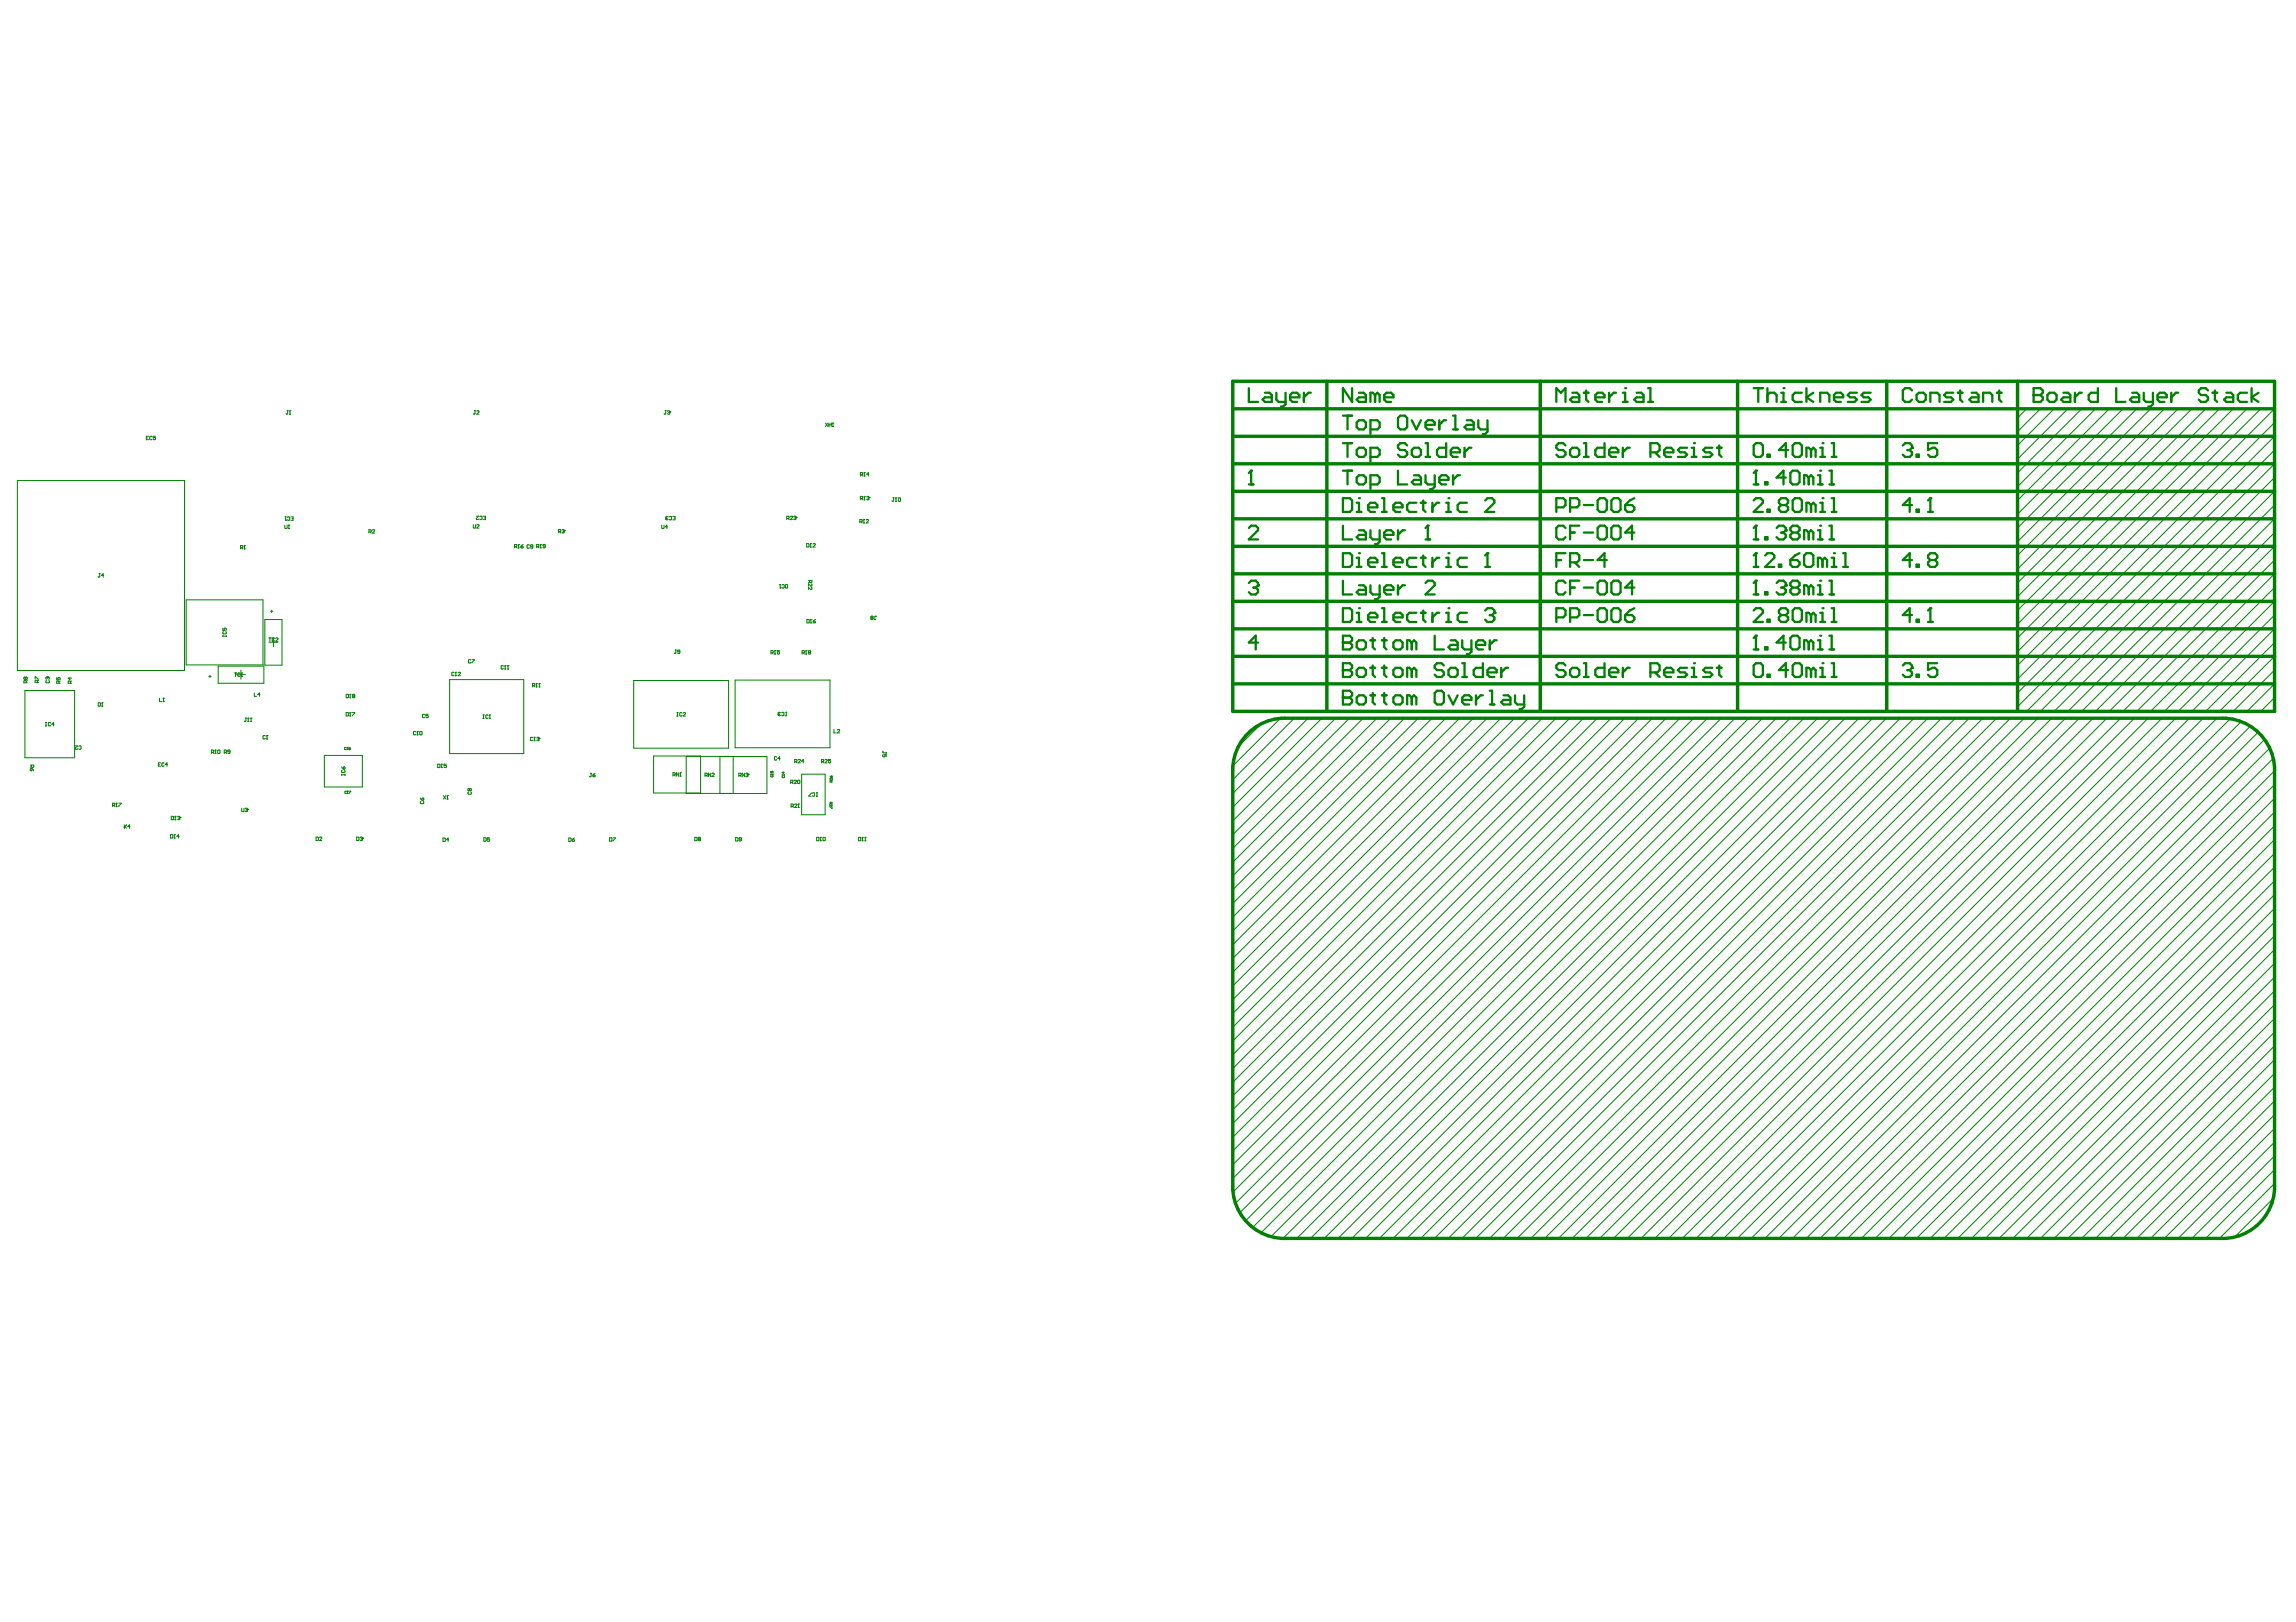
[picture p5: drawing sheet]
<svg xmlns="http://www.w3.org/2000/svg" width="297mm" height="210mm" viewBox="0 0 297 210" stroke-linecap="round" stroke-linejoin="round" font-family="sans-serif">
<g fill="none" stroke="#008000" stroke-width=".13">
<path d="M18.9 56.7h.2M19.2 56.5h-.3v.4h.3M19.7 56.5h-.1h-.2l.1 .4 .2-.1M20.1 56.5h-.3v.2l.2-.1 .1 .2-.1 .1-.2-.1M37.1 53.2h.2M37.2 53.2v.3l-.1 .1-.1-.1M37.4 53.6h.2M37.5 53.2h.1M37.5 53.2v.4M37.5 53.2h-.1M61.4 53.2h.1M61.5 53.2v.3l-.1 .1-.2-.1"/>
<path d="M61.7 53.2h.3l-.3 .4h.3M86.1 53.2h.1M86.1 53.2v.3v.1l-.2-.1M86.4 53.2h.2v.1M86.5 53.4h.1M86.6 53.4v.1v.1l-.2-.1M86.6 53.3h.1M86.6 53.3v.1M106.8 54.7l.3 .5M107.1 54.7l-.3 .5M107.2 54.7v.5M107.2 55h.3"/>
<path d="M107.5 54.7v.5M107.7 55.2h.1M107.8 54.7h.1M107.8 54.7v.5M107.8 54.7l-.1 .1M262.2 52.9l-1.2 1.2M264 52.9l-3 3M265.8 52.9l-4.8 4.7M267.5 52.9l-6.5 6.5M269.3 52.9l-8.3 8.3M271.1 52.9l-10.1 10.1M272.9 52.9l-11.9 11.9"/>
<path d="M274.7 52.9l-13.7 13.6M276.4 52.9l-15.4 15.4M278.2 52.9l-17.2 17.2M280 52.9l-19 19M281.8 52.9l-20.8 20.8M283.6 52.9l-22.6 22.5M285.4 52.9l-24.4 24.3M287.1 52.9l-26.1 26.1M288.9 52.9l-27.9 27.9M290.7 52.9l-29.7 29.7M292.5 52.9l-31.5 31.4M294.3 58.2l-33.3 33.3"/>
<path d="M294.3 52.9l-33.3 33.2M294.3 56.5l-33.3 33.2M294.3 54.7l-33.3 33.2M2.2 62.2h21.7v24.6h-21.7zM12.8 74.2h.2M12.9 74.2v.4l-.1 .1-.1-.1M13.4 74.5h-.3l.2-.3v.5M24.1 77.6h9.9v8.4h-9.9zM31.1 70.9h.2l.1-.2-.3-.1v.4M31.3 70.9l.1 .1M31.6 71h.1M31.6 70.6h.1"/>
<path d="M31.6 70.6v.4M31.6 70.6v.1M35 79.1h.3M35.1 79v.3M36.9 68v.4l.2-.1v-.3M36.9 66.9h.1M37 67.3h.1M37 66.9v.4M37.2 67l.1-.1 .2 .1v.3h-.1h-.2M37.3 68.4h.1M37.4 68h.1M37.4 68v.4"/>
<path d="M37.4 68h-.1M37.6 66.9h.3v.4h-.3M37.8 67.1h.1M47.7 68.8h.3v-.2h-.3v.4M47.9 68.8l.1 .2M48.2 68.6h.3l-.3 .4h.3M61.2 67.9l.1 .4h.2v-.4M61.6 66.8h.3l-.3 .4h.1h.2M61.7 68v-.1l.3 .1-.3 .3h.3M62.1 66.9v-.1l.3 .1-.1 .3h-.2M62.5 66.8h.3v.4h-.3M62.7 67h.1"/>
<path d="M66.6 70.8h.2l.1-.3h-.3v.4M66.7 70.8l.2 .1M67 70.9h.2M67.1 70.5h.1M67.1 70.5h-.1M67.1 70.5v.4M67.4 70.7h.2l.1 .1-.2 .1zM67.7 70.5l-.3 .2M68.5 70.6l-.1-.1-.2 .1v.3h.1h.2M68.9 70.7h-.3l.1-.2 .2 .1v.3h-.3M69.4 70.7h.2l.1-.2h-.3v.4M69.6 70.7l.1 .2"/>
<path d="M69.9 70.9h.1M69.9 70.5h.1M69.9 70.5v.4M70.5 70.7l-.3-.1 .1-.1h.2v.3v.1l-.3-.1M72.2 68.8h.3v-.2l-.3-.1v.5M72.4 68.8l.1 .2M72.7 68.6l.2-.1 .1 .2M72.8 68.7h.1M72.9 68.7l.1 .1-.1 .2-.2-.1M73 68.7h.1M73 68.7h-.1M85.6 68l.1 .4 .2-.1v-.3"/>
<path d="M86.1 67.1h.1M86.1 67.1l.1 .2 .2-.1M86.2 67.1h.1M86.2 67.1h-.1M86.4 68.2h-.3l.2-.2v.4M86.4 66.9l-.2-.1-.1 .1 .1 .2M86.6 66.9l.1-.1 .2 .1-.1 .4-.2-.1M87 66.8h.3v.5h-.3M87.2 67.1h.1M100.9 75.7h.1M100.9 76.1h.1M100.9 75.7v.4"/>
<path d="M101 76l-.1 .1M101.2 75.7h.3l-.1 .4-.2-.1M101.6 75.7h.1h.2l-.1 .4-.2-.1zM101.8 67.1h.2l.1-.2-.3-.1v.4M101.9 67.1l.2 .1M102.2 66.9l.1-.1 .2 .1-.3 .3h.3M102.7 66.9l.2-.1 .1 .2M102.8 67h.1M102.9 67l.1 .1-.1 .1h-.2M103 67h.1M103 67h-.1M104.4 70.3l.3 .1-.1 .4h-.2z"/>
<path d="M104.6 75.1h.4v.3l-.3-.1v-.2M104.7 75.3l-.1 .1M104.8 70.8h.2M104.9 70.3h.1M104.9 70.3v.5M104.9 70.3l-.1 .1M105 75.6v.2l-.4-.2v.2M105 76v.1v.2l-.4-.3v.3M105.2 70.4l.1-.1 .2 .1-.3 .4h.3M111.2 67.5h.3v-.2l-.3-.1v.5M111.3 61.4h.2l.1-.2h-.3v.4M111.3 64.5h.2l.1-.2-.3-.1v.5"/>
<path d="M111.4 67.5l.1 .2M111.5 61.4l.1 .2M111.5 64.5l.1 .2M111.7 67.7h.1M111.8 61.6h.1M111.8 64.7h.1M111.8 67.2h.1M111.8 67.2l-.1 .1M111.8 67.2v.5M111.8 61.2h.1M111.8 64.2h.1M111.8 61.2v.4"/>
<path d="M111.8 64.2v.5M111.8 64.2v.1M112.1 67.3v-.1l.3 .1-.3 .4h.3M112.1 64.3l.2-.1 .1 .2M112.3 64.5h.1M112.3 64.5h.1l-.1 .2-.2-.1M112.4 64.4h.1M112.4 61.4h-.3l.2-.2v.4M112.4 64.4l-.1 .1M112.7 80v.2l.3-.1-.1-.1M112.7 80v-.1v-.2l.3 .1-.1 .2M112.7 80h.2"/>
<path d="M113.4 79.8l-.1-.1-.1 .1v.4M115.5 64.4h.2M115.6 64.4v.4l-.1 .1-.1-.1M115.8 64.9h.2M115.9 64.4h.1M115.9 64.4l-.1 .1M115.9 64.4v.5M116.2 64.5l.1-.1 .2 .1-.1 .4-.2-.1zM294.3 60l-32.1 32.1M294.3 72.5l-19.6 19.6M294.3 65.4l-26.8 26.7M294.3 77.8l-14.3 14.3"/>
<path d="M294.3 68.9l-23.2 23.2M294.3 74.3l-17.9 17.8M294.3 63.6l-28.5 28.5M294.3 61.8l-30.3 30.3M294.3 70.7l-21.4 21.4M294.3 76l-16.1 16.1M294.3 67.1l-25 25M294.3 79.6l-12.5 12.5M3.2 89.4h6.5v8.7h-6.5zM3.3 87.7l-.1-.1-.1 .1 .1 .2 .1-.1M3.3 87.7l.1-.1 .1 .1v.2l-.2-.1M3.3 87.7v.1"/>
<path d="M3.4 88.4l-.1-.3h-.2v.3h.4M3.5 88.1l-.1 .1M3.9 99h.5v.2l-.3 .1v-.3M3.9 99.5h.2v.2l-.1 .1zM4.1 99.2l-.2 .1M4.1 99.5l.3 .3M4.5 87.9v-.3l.5 .3M4.8 88.3v-.3l-.3 .1v.2h.5M5 88l-.2 .2M5.9 93.5h.1M5.9 93.9h.1M6 93.5v.4"/>
<path d="M6 88.1h-.1l.1 .3h.3l.1-.1-.1-.2M6.1 87.6h.1M6.1 87.6l-.2 .1 .1 .2M6.1 87.6l.1 .1M6.2 87.7v-.1l.2 .1-.1 .2M6.2 87.7v.1M6.5 93.6v-.1l-.2 .1v.3h.2M7 93.7h-.3l.2-.2v.4M7.3 87.7v.3h.3l-.1-.2 .1-.1 .2 .1-.1 .2M7.6 88.4v-.3l-.3 .1v.2h.5M7.8 88.1l-.2 .2M9 87.7v.3l-.2-.2h.5"/>
<path d="M9.1 88.4l-.1-.3-.2 .1v.2h.5M9.3 88.1l-.2 .2M9.7 96.5h.3l-.3 .3 .1 .2 .2-.1M10.2 96.6l.1-.1 .2 .1v.3l-.1 .1-.2-.1M12.7 90.9l.3 .1-.1 .4h-.2zM13.2 91.4h.1M13.2 90.9h.1M13.2 90.9v.1M13.2 90.9v.5M20.5 98.9h.1M20.6 90.4v.4h.3M20.8 98.7h-.3v.5h.3"/>
<path d="M21.1 90.8h.1M21.2 90.4h.1M21.2 90.4v.4M21.2 90.4h-.1M21.2 98.8v-.1l-.3 .1 .1 .4 .2-.1M21.7 98.9h-.3l.2-.2v.5M27 87.5h.3M27.2 87.4v.3M27.3 97.4h.3v-.3h-.3v.4M27.5 97.4l.1 .1M27.8 97.5h.1M27.9 97.1h.1"/>
<path d="M27.9 97.1h-.1M27.9 97.1v.4M28.2 97.1h.3l-.1 .4-.2-.1zM28.2 86.2h5.9v2.2h-5.9zM28.8 81.3v.3h.3l-.1-.2 .1-.1 .2 .1-.1 .2M28.8 82.3v.1M28.8 82.3h.5M28.9 81.7l-.1 .1 .1 .2h.3h.1l-.1-.3M29 97.4h.2l.1-.3h-.3v.4M29.2 97.4l.1 .1M29.3 82.3v.1M29.8 97.3l-.3-.1v-.1h.3v.3l-.1 .1-.2-.1"/>
<path d="M30.3 87.1h.3M30.5 87.1v.4M30.6 87.3h1.2M31.1 87.2l-.1-.1-.2 .1v.3h.3M31.2 86.7v1.2M31.2 87.5h.2M31.3 87.1h.1M31.3 87.1v.4M31.3 87.1l-.1 .1M31.7 92.9h.2M31.8 92.9v.4l-.1 .1-.1-.1M32 93.4h.2"/>
<path d="M32.1 92.9h.1M32.1 92.9v.5M32.1 92.9l-.1 .1M32.4 93.4h.2M32.5 92.9h.1M32.5 92.9v.5M32.5 92.9l-.1 .1M32.9 89.7v.4h.3M33.6 89.9h-.3l.3-.2v.4M34.3 80.2h2.2v5.9h-2.2zM34.3 95.3v-.1l-.3 .1v.3h.1h.2M34.5 95.6h.1"/>
<path d="M34.5 95.2h.1M34.5 95.2v.4M34.5 95.2v.1M34.8 82.5h.3M34.8 83.1h1.2M34.9 82.5v.5M35.4 82.5v1.2M35.5 82.6l-.1-.1-.2 .1 .1 .4 .2-.1M35.7 82.6v-.1l.3 .1-.3 .4h.3M42 97.8h4.9v4h-4.9zM44.2 99.2l.2 .3M44.3 99.7l-.1 .1 .1 .2 .3-.1v-.2"/>
<path d="M44.4 99.3l.2-.1v.3h-.2zM44.8 92.2l.3 .1-.1 .4h-.2zM44.8 96.8h-.2v.2h.2M44.8 89.9h.3l-.1 .4h-.2zM44.9 97h.1M44.9 96.7h.1M44.9 96.7v.3M44.9 96.7v.1M45.1 96.9h.2v.1h-.1zM45.2 92.7h.2M45.2 90.3h.2M45.3 92.2h.1"/>
<path d="M45.3 92.2v.5M45.3 92.2l-.1 .1M45.3 89.9h.1M45.3 89.9v.4M45.3 89.9h-.1M45.3 96.7l-.2 .2M45.6 92.2h.3l-.3 .5M45.7 90.1h-.1l.1 .2 .2-.1-.1-.1M45.7 90.1l-.1-.1 .1-.1h.2l-.1 .2M45.7 90.1h.1M53.8 94.7h-.1h-.2v.3l.1 .1 .2-.1M53.9 95.1h.2"/>
<path d="M54 94.7h.1M54 94.7v.4M54 94.7h-.1M54.3 94.7h.1h.2l-.1 .4-.2-.1zM55 92.5l-.1-.1-.2 .1v.4l.3-.1M55.4 92.4h-.3v.3l.2-.1 .1 .2-.1 .1-.2-.1M56.6 98.9l.3 .1v.3h-.3zM57.1 99.3h.1M57.1 98.9h.1M57.1 98.9v.1M57.1 98.9v.4M57.7 98.9h-.3v.2l.3-.1v.3h-.3"/>
<path d="M58.2 87.9h9.6v9.6h-9.6zM58.8 87.1l-.1-.1-.2 .1v.3h.3M58.9 87.4h.1M59 87h.1M59 87v.4M59 87l-.1 .1M59.3 87.1v-.1l.3 .1-.3 .3h.3M60.9 85.4h-.1h-.2v.3l.1 .1 .2-.1M61.1 85.4h.2l-.2 .4M62.5 92.5h.1M62.5 93h.1M62.6 92.5v.5"/>
<path d="M63.1 92.6v-.1l-.3 .1v.3l.1 .1 .2-.1M63.3 93h.1M63.4 92.5h.1M63.4 92.5v.5M63.4 92.5l-.1 .1M65.1 86.2v-.1l-.3 .1 .1 .4 .2-.1M65.3 86.6h.1M65.4 86.1h.1M65.4 86.1v.5M65.4 86.1l-.1 .1M65.7 86.6h.1M65.7 86.1h.1"/>
<path d="M65.7 86.1v.5M65.7 86.1v.1M68.9 88.7h.2l.1-.2-.3-.1v.5M68.9 95.5l-.1-.1-.2 .1 .1 .4 .2-.1M69 88.7l.2 .2M69.1 95.9h.1M69.1 95.4h.1M69.1 95.4v.5M69.1 95.4v.1M69.3 88.9h.2M69.4 88.4h.1M69.4 88.4l-.1 .1"/>
<path d="M69.4 88.4v.5M69.4 95.5l.3-.1v.2M69.6 95.6h.1M69.7 95.6v.1v.2l-.3-.1M69.7 88.9h.2M69.7 95.6h.1M69.8 88.4h.1M69.8 88.4v.5M69.8 88.4l-.1 .1M82 88.1h12.3v8.7h-12.3zM84.6 97.8h6v4.8h-6zM87.4 84.1h.1"/>
<path d="M87.4 84.1v.4v.1l-.2-.1M87.6 92.2h.1M87.6 92.7h.1M87.6 92.2v.5M87.8 100v.4l-.3-.4v.4M88 84.3h-.3v-.2l.3 .1v.3l-.1 .1-.2-.1M88 100h.1M88 100v.4M88 100v.1M88.2 92.3v-.1l-.3 .1v.3l.1 .1 .2-.1M88.4 92.3l.1-.1 .2 .1-.3 .4h.3M88.8 97.9h10.4v4.8h-10.4z"/>
<path d="M93.1 97.9v4.8M94.9 97.9v4.8M95.1 88h12.3v8.8h-12.3zM99.7 99.8v.2h.2v-.2l.1 .1v.1M99.7 84.5h.3v-.2l-.3-.1v.4M99.9 84.5l.1 .1M100.2 84.6h.1M100.3 84.2h.1M100.3 84.2l-.1 .1M100.3 84.2v.4M100.5 98l-.1-.1-.2 .1v.3l.1 .1 .2-.1M100.7 92.5h.1"/>
<path d="M100.7 92.5l.1 .1 .2-.1M100.8 92.4l-.1 .1M100.8 92.4h.1M100.9 84.2h-.3v.2l.1-.1 .2 .1-.1 .2h-.2M100.9 98.1h-.3l.3-.2v.5M101 92.3l-.2-.1-.1 .1 .1 .1M101.1 92.3l.1-.1 .2 .1v.2l-.1 .1-.2-.1M101.3 99.9v.2l-.1-.2h.3M101.6 92.6h.2M101.6 92.2h.2M101.7 92.2v.4M102.8 98.6h.2l.1-.2-.3-.1v.4"/>
<path d="M103 98.6l.1 .1M103.3 98.4v-.1l.3 .1-.3 .3h.3M103.8 84.5h.2l.1-.2-.3-.1v.4M103.9 84.5l.2 .1M104 98.5h-.3l.2-.2v.4M104.2 84.6h.2M104.3 84.2h.1M104.3 84.2l-.1 .1M104.3 84.2v.4M104.4 80.2h.3l-.1 .4h-.2zM104.7 84.4l-.1-.1 .1-.1 .2 .1-.1 .1M104.7 84.4l-.1 .1 .1 .1h.2l-.1-.2"/>
<path d="M104.7 84.4h.1M104.8 80.6h.2M104.9 80.2h.1M104.9 80.2v.4M104.9 80.2h-.1M105.2 80.4h.2l.1 .1-.2 .1zM105.5 80.2l-.3 .2M106.3 98.6h.2l.1-.2-.3-.1v.4M106.4 98.6l.2 .1M106.7 98.4l.1-.1 .2 .1-.3 .3h.3M107.5 98.3h-.3v.2l.2-.1 .1 .3h-.1h-.2M107.9 94.4v.4h.3"/>
<path d="M108.3 94.5l.1-.1 .2 .1-.3 .3h.3M113.1 80.2h.2M114.3 97.6l-.1 .1 .1 .2h.2l-.1-.3h.3v.3M114.3 97.2l-.1 .1 .1 .1h.4M114.7 97.4v.1M163.2 93.6l-3 3M165.7 92.9l-6.2 6.2M167.5 92.9l-8 8M169.2 92.9l-9.7 9.8M171 92.9l-11.5 11.6M172.8 92.9l-13.3 13.3M174.6 92.9l-15.1 15.1"/>
<path d="M176.4 92.9l-16.9 16.9M178.2 92.9l-18.7 18.7M179.9 92.9l-20.4 20.5M181.7 92.9l-22.2 22.2M183.5 92.9l-24 24M185.3 92.9l-25.8 25.8M187.1 92.9l-27.6 27.6M188.8 92.9l-29.3 29.4M190.6 92.9l-31.1 31.1M192.4 92.9l-32.9 32.9M194.2 92.9l-34.7 34.7M196 92.9l-36.5 36.5"/>
<path d="M197.8 92.9l-38.3 38.3M199.5 92.9l-40 40M201.3 92.9l-41.8 41.8M203.1 92.9l-43.6 43.6M204.9 92.9l-45.4 45.4M206.7 92.9l-47.2 47.2M208.4 92.9l-48.9 48.9M210.2 92.9l-50.7 50.7M212 92.9l-52.5 52.5M213.8 92.9l-54.3 54.3M215.6 92.9l-56.1 56.1M217.4 92.9l-57.9 57.8"/>
<path d="M219.1 92.9l-59.6 59.6M220.9 92.9l-61.4 61.4M222.7 92.9l-62.9 62.8M224.5 92.9l-64.1 64M226.3 92.9l-65.2 65.1M228 92.9l-65.9 65.9M229.8 92.9l-66.7 66.6M231.6 92.9l-67.2 67.1M233.4 92.9l-67.4 67.4M235.2 92.9l-67.5 67.4M237 92.9l-67.5 67.4M238.7 92.9l-67.4 67.4"/>
<path d="M240.5 92.9l-67.4 67.4M242.3 92.9l-67.4 67.4M244.1 92.9l-67.4 67.4M245.9 92.9l-67.5 67.4M247.6 92.9l-67.4 67.4M249.4 92.9l-67.4 67.4M251.2 92.9l-67.4 67.4M253 92.9l-67.4 67.4M254.8 92.9l-67.5 67.4M256.6 92.9l-67.5 67.4M258.3 92.9l-67.4 67.4M260.1 92.9l-67.4 67.4"/>
<path d="M261.9 92.9l-67.4 67.4M263.7 92.9l-67.4 67.4M265.5 92.9l-67.5 67.4M267.2 92.9l-67.4 67.4M269 92.9l-67.4 67.4M270.8 92.9l-67.4 67.4M272.6 92.9l-67.4 67.4M274.4 92.9l-67.5 67.4M276.1 92.9l-67.4 67.4M277.9 92.9l-67.4 67.4M279.7 92.9l-67.4 67.4M281.5 92.9l-67.4 67.4"/>
<path d="M283.3 92.9l-67.4 67.4M285.1 92.9l-67.5 67.4M286.8 92.9l-67.4 67.4M288.6 93l-67.4 67.3M290 93.4l-67 66.9M291.1 94l-66.3 66.3M292.1 94.7l-65.6 65.6M293 95.7l-64.7 64.6M293.6 96.8l-63.5 63.5M294.1 98.1l-62.2 62.2M294.3 90.3l-1.8 1.8M294.3 81.4l-10.7 10.7"/>
<path d="M294.3 83.2l-8.9 8.9M294.3 84.9l-7.2 7.2M294.3 88.5l-3.6 3.6M294.3 86.7l-5.4 5.4M294.3 99.8l-60.6 60.5M14.6 104.2h.2l.1-.2-.3-.1v.5M14.7 104.2l.2 .2M15 104.4h.1M15.1 103.9h.1M15.1 103.9l-.1 .1M15.1 103.9v.5M15.4 103.9h.3l-.3 .5"/>
<path d="M16.1 106.7v.5M16.2 107l.2 .2M16.4 106.7l-.3 .3M16.8 107h-.3l.2-.3v.5M22.1 108l.3 .1-.1 .4h-.2zM22.2 105.6l.3 .1-.1 .4h-.2zM22.5 108.5h.2M22.6 108h.1M22.6 108v.5M22.6 108l-.1 .1M22.6 106.1h.1M22.7 105.6h.1"/>
<path d="M22.7 105.6v.5M22.7 105.6l-.1 .1M23 105.7l.2-.1 .1 .2M23.1 105.9h.1M23.2 108.2h-.3l.2-.2v.5M23.2 105.9h.1l-.1 .2-.2-.1M23.3 105.8h.1M23.3 105.8l-.1 .1M31.3 104.6v.4h.3v-.4M31.7 104.7l.2-.1 .1 .1M31.9 104.8h.1M31.9 104.8l.1 .1-.1 .1h-.2"/>
<path d="M32 104.7h.1M32 104.7l-.1 .1M40.9 108.3l.3 .1-.1 .4h-.2zM41.3 108.4l.1-.1 .2 .1-.3 .4h.3M44.2 100.2v.1M44.2 100.3h.4M44.6 100.2v.1M44.8 102.4h-.2l.1 .3 .1-.1M44.9 102.7h.1M45 102.4h.1M45 102.4v.3M45 102.4h-.1"/>
<path d="M45.2 102.4h.2l-.2 .3M46.1 108.3l.3 .1v.4h-.3zM46.6 108.4l.2-.1 .1 .2M46.7 108.5h.1M46.8 108.5l.1 .1-.1 .2-.2-.1M46.9 108.5h.1M46.9 108.5h-.1M54.4 103.3l.2 .3M54.5 103.7l-.1 .1 .1 .2 .3-.1-.1-.2M54.6 103.3h.1l.1 .2-.2 .1zM57.3 108.4l.3 .1-.1 .4h-.2zM57.4 103l.3 .4"/>
<path d="M57.7 103l-.3 .4M57.8 103.4h.2M57.9 103h.1M57.9 103v.4M57.9 103h-.1M58.1 108.7h-.3l.2-.3v.5M60.6 102.5l-.1 .1 .1 .2 .4-.1-.1-.2M60.8 102.1l-.1-.1-.2 .1 .1 .2h.2M60.8 102.1v-.1l.2 .1-.1 .2h-.1M60.8 102.1v.2M62.6 108.4l.3 .1-.1 .4h-.2zM63.3 108.4h-.3v.2h.2h.1v.3l-.3-.1"/>
<path d="M73.6 108.4l.3 .1-.1 .4h-.2zM74 108.7h.3v.1l-.2 .1zM74.3 108.4l-.3 .3M76.4 100.1h.2M76.5 100.1v.4h-.1h-.1M76.7 100.3h.2l.1 .2h-.2zM77 100.1l-.3 .2M78.9 108.4l.3 .1-.1 .4h-.2zM79.3 108.4h.3l-.3 .5M87.1 100.3h.2l.1-.2-.3-.1v.4M87.2 100.3l.2 .1M88 100.4h.1"/>
<path d="M89.9 108.4h.3l-.1 .4h-.2zM90.4 108.6l-.1-.1 .1-.1h.2v.2M90.4 108.6l-.1 .1 .1 .1 .2-.1v-.1M90.4 108.6h.2M91.2 100.3h.2l.1-.2h-.3v.4M91.4 100.3l.1 .2M92 100.1v.4l-.3-.4v.4M92.1 100.1h.1h.2l-.3 .4h.3M95.2 108.4l.3 .1-.1 .3h-.2zM95.6 100.4h.2l.1-.3h-.3v.4M95.7 100.4l.2 .1M95.9 108.6h-.2l-.1-.1 .1-.1 .2 .1v.3h-.1h-.2"/>
<path d="M96.3 100.1v.4l-.3-.4v.4M96.5 100.1h.2l.1 .1M96.6 100.3h.1M96.7 100.3l.1 .1-.1 .1-.2-.1M96.8 100.2h.1M96.8 100.2l-.1 .1M99.7 100.2h.1M99.7 100.2h.3M99.8 100.3v.2h.2v-.2M100 100.2h.1M101.2 100.3h.1M101.2 100.3h.3"/>
<path d="M101.2 100.4v.2h.2v-.2M101.5 100.2v.1M102.3 101.3h.2l.1-.3h-.3v.4M102.3 104.3h.3v-.2l-.3-.1v.5M102.4 101.3l.2 .1M102.5 104.3l.1 .2M102.7 101h.1h.2l-.3 .4h.3M102.8 104.1l.1-.1 .2 .1-.3 .4h.3M103.2 101h.1h.2l-.1 .4-.2-.1zM103.2 104.5h.2M103.3 104h.1M103.3 104v.5"/>
<path d="M103.3 104l-.1 .1M103.7 100.2h3.1v5.2h-3.1zM104.9 102.6l-.2 .4h.2M105.1 102.7l.1-.1 .2 .1-.1 .3h-.2M105.6 103h.2M105.6 102.6h.2M105.7 108.4h.3l-.1 .4h-.2zM105.7 102.6v.4M106.1 108.8h.1M106.2 108.4h.1M106.2 108.4v.4M106.2 108.4h-.1"/>
<path d="M106.5 108.4h.3l-.1 .4-.2-.1zM107.3 103.8h.3v.2h-.2v-.2M107.3 104.4l.3 .2v-.2M107.4 100.4l.1 .2M107.4 103.9l-.1 .1M107.5 100.5l.1-.1 .1 .2h-.2zM107.6 101.2l-.1-.2-.1 .1v.1h.3M107.6 104.1v.2l-.3-.2v.2M107.7 100.7v.2l-.2-.2-.1 .1v.1M107.7 101l-.1 .1M111.1 108.4h.3l-.1 .4h-.2zM111.5 108.8h.2"/>
<path d="M111.6 108.4h.1M111.6 108.4v.4M111.6 108.4h-.1M111.9 108.8h.1M111.9 108.4h.1M111.9 108.4v.4M294.3 110.4l-49.9 49.9M294.3 117.5l-42.8 42.8M294.3 114l-46.4 46.3M294.3 119.3l-41 41M294.3 108.6l-51.7 51.7M294.3 115.8l-44.6 44.5"/>
<path d="M294.3 105.1l-55.3 55.2M294.3 101.5l-58.8 58.8M294.3 103.3l-57.1 57M294.3 106.9l-53.5 53.4M294.3 112.2l-48.2 48.1M294.3 121.1l-39.2 39.2M294.3 138.9l-21.4 21.4M294.3 137.1l-23.2 23.2M294.3 122.9l-37.5 37.4M294.3 128.2l-32.1 32.1M294.3 135.3l-25 25M294.3 130l-30.3 30.3"/>
<path d="M294.3 124.7l-35.7 35.6M294.3 133.6l-26.8 26.7M294.3 131.8l-28.6 28.5M294.3 126.4l-33.9 33.9M294.1 155.1l-5 5M294.3 147.8l-12.5 12.5M294.3 149.6l-10.7 10.7M294.3 140.7l-19.7 19.6M294.3 151.4l-9 8.9M294.3 144.2l-16.1 16.1M294.3 153.1l-7.2 7.2M294.3 146l-14.3 14.3"/>
<path d="M294.3 142.5l-17.9 17.8"/>
</g>
<g fill="none" stroke="#008000" stroke-width=".44">
<path d="M159.5 49.3h134.8v42.8h-134.8zM159.5 56.5h134.8M159.5 52.9h134.8M171.7 49.3v42.8M199.3 49.3v42.8M224.8 49.3v42.8M244.1 49.3v42.8M261 49.3v42.8M159.5 60h134.8M159.5 70.7h134.8M159.5 67.1h134.8M159.5 74.3h134.8"/>
<path d="M159.5 63.6h134.8M159.5 77.8h134.8M159.5 81.4h134.8M159.5 84.9h134.8M159.5 88.5h134.8M161.1 95.2a6.8 6.8 0 0 1 4.7-2.3h122.2a6.8 6.8 0 0 1 6.3 6.3v54.8a6.7 6.7 0 0 1-6.3 6.3h-122.2a6.8 6.8 0 0 1-6.3-6.3v-54.8a6.7 6.7 0 0 1 1.6-4z"/>
</g>
<g fill="none" stroke="#008000" stroke-width=".29">
<path d="M161.6 50.2v1.8h1.2M163.6 50.8h.6l.3 .3v.9h-.9l-.3-.3 .3-.3h.9M165.1 50.8v.9l.3 .3h.9M166.3 50.8v1.5l-.3 .3h-.3M166.9 51.4h1.2v-.3l-.3-.3h-.6l-.3 .3v.6l.3 .3h.6M168.7 50.8v1.2M169.6 50.8h-.3l-.6 .6M173.7 57.4h1.2M173.7 53.8h1.2M174.3 53.8v1.8M174.3 57.4v1.7M174.9 50.2v1.8l-1.2-1.8v1.8"/>
<path d="M175.5 58.2l.3-.3h.6l.3 .3v.6l-.3 .3h-.6l-.3-.3zM175.5 54.7l.3-.3h.6l.3 .3v.6l-.3 .3h-.6l-.3-.3zM175.8 50.8h.6l.3 .3v.9h-.9l-.3-.3 .3-.3h.9M177.3 59.1h.9l.3-.3v-.6l-.3-.3h-.9v1.8M177.3 55.6h.9l.3-.3v-.6l-.3-.3h-.9v1.8M177.9 51.1l-.3-.3h-.3v1.2M177.9 51.1l.3-.3 .3 .3v.9M177.9 51.1v.9M179.1 51.4h1.2v-.3l-.3-.3h-.6l-.3 .3v.6l.3 .3h.6M181.2 53.8h.6l.2 .3v1.2l-.2 .3h-.6l-.3-.3v-1.2zM182 57.6l-.2-.2h-.6l-.3 .2v.3l.3 .3h.6l.2 .3v.3l-.2 .3h-.6l-.3-.3M182.6 58.2l.3-.3h.6l.3 .3v.6l-.3 .3h-.6l-.3-.3z"/>
<path d="M182.6 54.4l.6 1.2 .6-1.2M184.4 57.4h.3v1.7M184.4 59.1h.6M184.4 55h1.2v-.3l-.3-.3h-.6l-.3 .3v.6l.3 .3h.6M186.2 54.4v1.2M187.1 57.4v1.7h-.9l-.3-.3v-.6l.3-.3h.9M187.1 54.4h-.3l-.6 .6M187.7 58.5h1.2v-.3l-.3-.3h-.6l-.3 .3v.6l.3 .3h.6M188 53.8h.3v1.8M188 55.6h.6M189.5 57.9v1.2M189.8 54.4h.6l.3 .3v.9h-.9l-.3-.3 .3-.3h.9"/>
<path d="M190.4 57.9h-.3l-.6 .6M191.3 54.4v.9l.2 .3h.9M192.4 54.4v1.5l-.3 .3h-.3M201.3 52v-1.8l.6 .6 .6-.6v1.8M202.5 57.6l-.3-.2h-.6l-.3 .2v.3l.3 .3h.6l.3 .3v.3l-.3 .3h-.6l-.3-.3M203.1 58.2l.3-.3h.6l.3 .3v.6l-.3 .3h-.6l-.3-.3zM203.4 50.8h.6l.3 .3v.9h-.9l-.3-.3 .3-.3h.9M204.9 50.8h.6M204.9 57.4h.3v1.7M204.9 59.1h.6M205.2 50.5v1.2l.3 .3M206.4 51.4h1.2v-.3l-.3-.3h-.6l-.3 .3v.6l.3 .3h.6"/>
<path d="M207.6 57.4v1.7h-.9l-.3-.3v-.6l.3-.3h.9M208.2 58.5h1.2v-.3l-.3-.3h-.6l-.3 .3v.6l.3 .3h.6M208.2 50.8v1.2M209.1 50.8h-.3l-.6 .6M210 50.8h.3v1.2M210 52h.5M210 57.9v1.2M210.3 50.2h.1M210.8 57.9h-.3l-.5 .6M211.7 50.8h.6l.3 .3v.9h-.9l-.3-.3 .3-.3h.9M213.2 50.2h.3v1.8M213.2 52h.6"/>
<path d="M213.5 58.5h.9l.3-.3v-.6l-.3-.2h-.9v1.7M214.1 58.5l.6 .6M215.3 58.5h1.2v-.3l-.3-.3h-.6l-.3 .3v.6l.3 .3h.6M218.3 57.9h-.9l-.3 .3 .3 .3h.6l.3 .3-.3 .3h-.9M218.9 59.1h.6M218.9 57.9h.3v1.2M219.2 57.4h.1M221.5 57.9h-.9l-.3 .3 .3 .3h.6l.3 .3-.3 .3h-.9M222.1 57.9h.6M222.4 57.6v1.2l.3 .3M226.9 50.2h1.2M227.2 57.4h.6l.3 .2v1.2l-.3 .3h-.6l-.3-.3v-1.2z"/>
<path d="M227.5 50.2v1.8M228.7 50.2v1.8M228.7 58.8h.3v.3h-.3zM228.7 51.1l.3-.3h.5l.3 .3v.9M230.4 50.8h.3v1.2M230.4 52h.6M230.7 50.2h.1M231.3 58.2h-1.2l.9-.8v1.7M231.9 57.6l.3-.2h.6l.3 .2v1.2l-.3 .3h-.6l-.3-.3zM233.1 50.8h-.9l-.3 .3v.6l.3 .3h.9M233.7 50.2v1.8M234.3 58.2l-.3-.3h-.3v1.2"/>
<path d="M234.3 58.2v.9M234.3 58.2l.3-.3 .3 .3v.9M234.6 50.8l-.9 .6 .9 .6M235.5 57.9h.3v1.2M235.5 52v-1.2h.9l.3 .3v.9M235.5 59.1h.6M235.8 57.4h.1M237 57.4h.3v1.7M237 59.1h.6M237.3 51.4h1.2v-.3l-.3-.3h-.6l-.3 .3v.6l.3 .3h.6M240.2 50.8h-.9l-.3 .3 .3 .3h.6l.3 .3-.3 .3h-.9M242 50.8h-.9l-.3 .3 .3 .3h.6l.3 .3-.3 .3h-.9"/>
<path d="M246.2 57.6l.3-.2h.6l.3 .2v.3M246.8 58.2h.3M247.1 58.2l.3 .3v.3l-.3 .3h-.6l-.3-.3M247.4 57.9h.1M247.4 50.5l-.3-.3h-.6l-.3 .3v1.2l.3 .3h.6l.3-.3M247.4 57.9l-.3 .3M248 51.1l.3-.3h.5l.3 .3v.6l-.3 .3h-.5l-.3-.3zM248 58.8h.3v.3h-.3zM249.7 52v-1.2h.9l.3 .3v.9M250.6 57.4h-1.2v.8l.6-.3h.3l.3 .3v.6l-.3 .3h-.6l-.3-.3M252.7 50.8h-.9l-.3 .3 .3 .3h.6l.3 .3-.3 .3h-.9M253.3 50.8h.6"/>
<path d="M253.6 50.5v1.2l.3 .3M255.1 50.8h.6l.3 .3v.9h-.9l-.3-.3 .3-.3h.9M256.6 52v-1.2h.9l.2 .3v.9M258.3 50.8h.6M258.6 50.5v1.2l.3 .3M263.1 51.1h.1M263.1 50.2h.9l.3 .3v.3l-.3 .3 .3 .3v.3l-.3 .3h-.9zM263.1 51.1h.9M264.9 51.1l.3-.3h.6l.3 .3v.6l-.3 .3h-.6l-.3-.3zM267 50.8h.5l.3 .3v.9h-.8l-.3-.3 .3-.3h.8M268.4 50.8v1.2M269.3 50.8h-.3l-.6 .6"/>
<path d="M271.4 50.2v1.8h-.9l-.3-.3v-.6l.3-.3h.9M273.8 50.2v1.8h1.2M275.9 50.8h.6l.2 .3v.9h-.8l-.3-.3 .3-.3h.8M277.3 50.8v.9l.3 .3h.9M278.5 50.8v1.5l-.3 .3h-.3M279.1 51.4h1.2v-.3l-.3-.3h-.6l-.3 .3v.6l.3 .3h.6M280.9 50.8v1.2M281.8 50.8h-.3l-.6 .6M285.7 50.5l-.3-.3h-.6l-.3 .3v.3l.3 .3h.6l.3 .3v.3l-.3 .3h-.6l-.3-.3M286.2 50.8h.6M286.5 50.5v1.2l.3 .3M288 50.8h.6l.3 .3v.9h-.9l-.3-.3 .3-.3h.9"/>
<path d="M290.7 50.8h-.9l-.3 .3v.6l.3 .3h.9M291.3 50.2v1.8M292.2 50.8l-.9 .6 .9 .6M161.6 68.3l.3-.3h.6l.3 .3v.3l-1.2 1.2h1.2M161.6 75.4l.3-.3h.6l.3 .3v.3M161.6 62.7h.6M161.9 60.9h.1M161.9 60.9v1.8M161.9 60.9l-.3 .3M162.2 76h.3M162.5 76l.3 .3v.3l-.3 .3h-.6l-.3-.3M162.8 75.7h.1"/>
<path d="M162.8 75.7l-.3 .3M173.7 71.6h.9l.3 .3v1.2l-.3 .3h-.9zM173.7 64.5h.9l.3 .3v1.2l-.3 .2h-.9zM173.7 68v1.8h1.2M173.7 75.1v1.8h1.2M173.7 78.7h.9l.3 .3v1.2l-.3 .3h-.9zM173.7 60.9h1.2M174.3 60.9v1.8M175.5 73.4h.6M175.5 61.8l.3-.3h.6l.3 .3v.6l-.3 .3h-.6l-.3-.3zM175.5 66.2h.6M175.5 65.1h.3v1.1"/>
<path d="M175.5 72.2h.3v1.2M175.5 79.3h.3v1.2M175.8 64.5h.1M175.8 78.7h.1M175.8 71.6h.1M175.8 68.6h.6l.3 .3v.9h-.9l-.3-.3 .3-.3h.9M175.8 75.7h.6l.3 .3v.9h-.9l-.3-.3 .3-.3h.9M177 72.8h1.2v-.3l-.3-.3h-.6l-.3 .3v.6l.3 .3h.6M177 65.7h1.2v-.3l-.3-.3h-.6l-.3 .3v.6l.3 .2h.6M177 79.9h1.2v-.3l-.3-.3h-.6l-.3 .3v.6l.3 .3h.6M177.3 62.7h.9l.3-.3v-.6l-.3-.3h-.9v1.8M177.3 68.6v.9l.3 .3h.9"/>
<path d="M177.3 75.7v.9l.3 .3h.9M178.5 68.6v1.5l-.3 .3h-.3M178.5 75.7v1.5l-.3 .3h-.3M178.8 73.4h.6M178.8 71.6h.3v1.8M178.8 66.2h.6M178.8 64.5h.3v1.7M178.8 78.7h.3v1.8M179.1 69.2h1.2v-.3l-.3-.3h-.6l-.3 .3v.6l.3 .3h.6M179.1 76.3h1.2v-.3l-.3-.3h-.6l-.3 .3v.6l.3 .3h.6M180.3 72.8h1.2v-.3l-.3-.3h-.6l-.3 .3v.6l.3 .3h.6M180.3 65.7h1.2v-.3l-.3-.3h-.6l-.3 .3v.6l.3 .2h.6"/>
<path d="M180.3 79.9h1.2v-.3l-.3-.3h-.6l-.3 .3v.6l.3 .3h.6M180.9 60.9v1.8h1.1M180.9 68.6v1.2M180.9 75.7v1.2M181.8 68.6h-.3l-.6 .6M181.8 75.7h-.3l-.6 .6M182.9 61.5h.6l.3 .3v.9h-.9l-.3-.3 .3-.3h.9M183.2 72.2h-.9l-.3 .3v.6l.3 .3h.9M183.2 65.1h-.9l-.3 .3v.6l.3 .2h.9M183.2 79.3h-.9l-.3 .3v.6l.3 .3h.9M183.8 65.1h.6M183.8 79.3h.6"/>
<path d="M183.8 72.2h.6M184.1 71.9v1.2l.3 .3M184.1 64.8v1.2l.3 .2M184.1 79v1.2l.3 .3M184.4 75.4l.3-.3h.6l.3 .3v.3l-1.2 1.2h1.2M184.4 69.8h.6M184.4 61.5v.9l.3 .3h.9M184.7 68h.1M184.7 68v1.8M184.7 68l-.3 .3M185.3 65.1v1.1M185.3 72.2v1.2"/>
<path d="M185.3 79.3v1.2M185.6 61.5v1.5l-.3 .3h-.3M186.2 62.1h1.2v-.3l-.3-.3h-.6l-.3 .3v.6l.3 .3h.6M186.2 65.1h-.3l-.6 .6M186.2 79.3h-.3l-.6 .6M186.2 72.2h-.3l-.6 .6M187.1 73.4h.6M187.1 66.2h.6M187.1 65.1h.3v1.1M187.1 72.2h.3v1.2M187.1 79.3h.3v1.2M187.4 64.5h.1"/>
<path d="M187.4 78.7h.1M187.4 71.6h.1M188 61.5v1.2M188.9 61.5h-.3l-.6 .6M189.8 72.2h-.9l-.3 .3v.6l.3 .3h.9M189.8 65.1h-.9l-.3 .3v.6l.3 .2h.9M189.8 79.3h-.9l-.3 .3v.6l.3 .3h.9M192.1 73.4h.6M192.1 64.8l.3-.3h.6l.3 .3v.3l-1.2 1.1h1.2M192.1 79l.3-.3h.6l.3 .3v.3M192.4 71.6h.1M192.4 71.6v1.8"/>
<path d="M192.4 71.6l-.3 .3M192.7 79.6h.3M193 79.6l.3 .3v.3l-.3 .3h-.6l-.3-.3M193.3 79.3h.1M193.3 79.3l-.3 .3M201.3 72.5h.6M201.3 65.7h.9l.3-.3v-.6l-.3-.3h-.9v1.7M201.3 79.9h.9l.3-.3v-.6l-.3-.3h-.9v1.8M202.5 71.6h-1.2v1.8M202.5 68.3l-.3-.3h-.6l-.3 .3v1.2l.3 .3h.6l.3-.3M202.5 75.4l-.3-.3h-.6l-.3 .3v1.2l.3 .3h.6l.3-.3M203.1 72.8h.9l.3-.3v-.6l-.3-.3h-.9v1.8"/>
<path d="M203.1 65.7h.9l.3-.3v-.6l-.3-.3h-.9v1.7M203.1 68.9h.6M203.1 76h.6M203.1 79.9h.9l.3-.3v-.6l-.3-.3h-.9v1.8M203.7 72.8l.6 .6M204.3 68h-1.2v1.8M204.3 75.1h-1.2v1.8M204.9 72.5h1.2M204.9 68.9h1.2M204.9 76h1.2M204.9 79.6h1.2M204.9 65.4h1.2"/>
<path d="M206.7 68.3l.3-.3h.6l.3 .3v1.2l-.3 .3h-.6l-.3-.3zM206.7 75.4l.3-.3h.6l.3 .3v1.2l-.3 .3h-.6l-.3-.3zM206.7 64.8l.3-.3h.6l.3 .3v1.2l-.3 .2h-.6l-.3-.2zM206.7 79l.3-.3h.6l.3 .3v1.2l-.3 .3h-.6l-.3-.3zM207.9 72.5h-1.2l.9-.9v1.8M208.5 64.8l.3-.3h.6l.3 .3v1.2l-.3 .2h-.6l-.3-.2zM208.5 68.3l.3-.3h.6l.3 .3v1.2l-.3 .3h-.6l-.3-.3zM208.5 75.4l.3-.3h.6l.3 .3v1.2l-.3 .3h-.6l-.3-.3zM208.5 79l.3-.3h.6l.3 .3v1.2l-.3 .3h-.6l-.3-.3zM210.3 65.4h.8l.3 .3v.3l-.3 .2h-.6l-.2-.2zM210.3 79.6h.8l.3 .3v.3l-.3 .3h-.6l-.2-.3zM211.4 68.9h-1.1l.8-.9v1.8"/>
<path d="M211.4 76h-1.1l.8-.9v1.8M211.4 78.7l-.6 .3-.5 .6M211.4 64.5l-.6 .3-.5 .6M226.9 64.8l.3-.3h.6l.3 .3v.3l-1.2 1.1h1.2M226.9 79l.3-.3h.6l.3 .3v.3l-1.2 1.2h1.2M226.9 73.4h.6M226.9 69.8h.6M226.9 76.9h.6M226.9 62.7h.6M227.2 68h.1M227.2 75.1h.1M227.2 71.6h.1"/>
<path d="M227.2 60.9h.1M227.2 60.9v1.8M227.2 68v1.8M227.2 71.6v1.8M227.2 75.1v1.8M227.2 68l-.3 .3M227.2 75.1l-.3 .3M227.2 71.6l-.3 .3M227.2 60.9l-.3 .3M228.4 62.4h.3v.3h-.3zM228.4 69.5h.3v.3h-.3zM228.4 76.6h.3v.3h-.3z"/>
<path d="M228.4 71.9l.3-.3h.6l.2 .3v.3l-1.1 1.2h1.1M228.7 66h.3v.2h-.3zM229.8 68.3l.3-.3h.6l.3 .3v.3M229.8 75.4l.3-.3h.6l.3 .3v.3M230.1 73.1h.3v.3h-.3zM230.4 79.6l-.3-.3v-.3l.3-.3h.6l.3 .3v.3l-.3 .3M230.4 79.6l-.3 .3v.3l.3 .3h.6l.3-.3v-.3l-.3-.3M230.4 65.4l-.3 .3v.3l.3 .2h.6l.3-.2v-.3l-.3-.3M230.4 65.4l-.3-.3v-.3l.3-.3h.6l.3 .3v.3l-.3 .3M230.4 68.9h.3M230.4 76h.3M230.4 79.6h.6"/>
<path d="M230.4 65.4h.6M230.7 68.9l.3 .3v.3l-.3 .3h-.6l-.3-.3M230.7 76l.3 .3v.3l-.3 .3h-.6l-.3-.3M231 68.6h.1M231 75.7h.1M231 61.8h-1.2l.9-.9v1.8M231 68.6l-.3 .3M231 75.7l-.3 .3M231.6 72.5h.9l.3 .3v.3l-.3 .3h-.6l-.3-.3zM231.6 61.2l.3-.3h.6l.3 .3v1.2l-.3 .3h-.6l-.3-.3zM231.9 64.8l.3-.3h.6l.3 .3v1.2l-.3 .2h-.6l-.3-.2zM231.9 79l.3-.3h.6l.3 .3v1.2l-.3 .3h-.6l-.3-.3z"/>
<path d="M231.9 76l-.3 .3v.3l.3 .3h.6l.3-.3v-.3l-.3-.3M231.9 68.9l-.3-.3v-.3l.3-.3h.6l.3 .3v.3l-.3 .3M231.9 68.9l-.3 .3v.3l.3 .3h.6l.3-.3v-.3l-.3-.3M231.9 76l-.3-.3v-.3l.3-.3h.6l.3 .3v.3l-.3 .3M231.9 68.9h.6M231.9 76h.6M232.8 71.6l-.6 .3-.6 .6M233.4 71.9l.3-.3h.6l.3 .3v1.2l-.3 .3h-.6l-.3-.3zM234 61.8l-.3-.3h-.3v1.2M234 68.9l-.3-.3h-.3v1.2M234 76l-.3-.3h-.3v1.2M234 61.8v.9"/>
<path d="M234 68.9v.9M234 76v.9M234 61.8l.3-.3 .3 .3v.9M234 68.9l.3-.3 .3 .3v.9M234 76l.3-.3 .3 .3v.9M234.3 65.4l-.3-.3h-.3v1.1M234.3 79.6l-.3-.3h-.3v1.2M234.3 65.4v.8M234.3 79.6v.9M234.3 65.4l.3-.3 .3 .3v.8M234.3 79.6l.3-.3 .3 .3v.9M235.2 61.5h.3v1.2"/>
<path d="M235.2 68.6h.3v1.2M235.2 75.7h.3v1.2M235.2 69.8h.6M235.2 76.9h.6M235.2 62.7h.6M235.5 68h.1M235.5 75.1h.1M235.5 60.9h.1M235.5 65.1h.3v1.1M235.5 79.3h.3v1.2M235.5 66.2h.6M235.8 78.7h.1"/>
<path d="M235.8 64.5h.1M235.8 72.5v.9M235.8 72.5l-.3-.3h-.3v1.2M235.8 72.5l.3-.3 .3 .3v.9M236.7 60.9h.3v1.8M236.7 68h.3v1.8M236.7 75.1h.3v1.8M236.7 69.8h.6M236.7 76.9h.6M236.7 62.7h.6M237 64.5h.3v1.7M237 72.2h.3v1.2"/>
<path d="M237 78.7h.3v1.8M237 73.4h.6M237 66.2h.6M237.3 71.6h.1M238.5 73.4h.5M238.5 71.6h.2v1.8M247.4 65.4h-1.2l.9-.9v1.7M247.4 72.5h-1.2l.9-.9v1.8M247.4 79.6h-1.2l.9-.9v1.8M248 66h.3v.2h-.3zM248 73.1h.3v.3h-.3zM249.4 66.2h.6"/>
<path d="M249.7 64.5h.1M249.7 78.7h.1M249.7 72.5h.6M249.7 72.5l-.3 .3v.3l.3 .3h.6l.3-.3v-.3l-.3-.3M249.7 72.5l-.3-.3v-.3l.3-.3h.6l.3 .3v.3l-.3 .3M249.7 64.5l-.3 .3M249.7 64.5v1.7M249.7 78.7v1.8M249.7 78.7l-.3 .3M162.8 83.2h-1.2l.9-.9v1.7M173.7 90.3h.1M173.7 86.7h.1"/>
<path d="M173.7 83.2h.1M173.7 85.8h.9l.3 .3v.3l-.3 .3 .3 .3v.3l-.3 .3h-.9zM173.7 86.7h.9M173.7 82.3h.9l.3 .3v.3l-.3 .3 .3 .3v.3l-.3 .2h-.9zM173.7 83.2h.9M173.7 89.4h.9l.3 .3v.3l-.3 .3 .3 .3v.3l-.3 .3h-.9zM173.7 90.3h.9M175.5 86.7l.3-.3h.6l.3 .3v.6l-.3 .3h-.6l-.3-.3zM175.5 83.2l.3-.3h.6l.3 .3v.6l-.3 .2h-.6l-.3-.2zM175.5 90.3l.3-.3h.6l.3 .3v.6l-.3 .3h-.6l-.3-.3zM175.5 80.5h.6M177.3 86.4h.6"/>
<path d="M177.3 82.9h.6M177.3 90h.6M177.6 82.6v1.2l.3 .2M177.6 86.1v1.2l.3 .3M177.6 89.7v1.2l.3 .3M178.8 86.4h.6M178.8 82.9h.6M178.8 90h.6M178.8 80.5h.6M179.1 82.6v1.2l.3 .2M179.1 86.1v1.2l.3 .3M179.1 89.7v1.2l.3 .3"/>
<path d="M180.3 86.7l.3-.3h.6l.3 .3v.6l-.3 .3h-.6l-.3-.3zM180.3 83.2l.3-.3h.6l.3 .3v.6l-.3 .2h-.6l-.3-.2zM180.3 90.3l.3-.3h.6l.3 .3v.6l-.3 .3h-.6l-.3-.3zM182.6 86.7l-.3-.3h-.3v1.2M182.6 83.2l-.3-.3h-.3v1.1M182.6 90.3l-.3-.3h-.3v1.2M182.6 83.2v.8M182.6 86.7v.9M182.6 90.3v.9M182.6 90.3l.3-.3 .3 .3v.9M182.6 83.2l.3-.3 .3 .3v.8M182.6 86.7l.3-.3 .3 .3v.9"/>
<path d="M185.6 82.3v1.7h1.2M185.6 89.7l.3-.3h.6l.3 .3v1.2l-.3 .3h-.6l-.3-.3zM186.8 86.1l-.3-.3h-.6l-.3 .3v.3l.3 .3h.6l.3 .3v.3l-.3 .3h-.6l-.3-.3M187.1 80.5h.6M187.4 86.7l.3-.3h.6l.3 .3v.6l-.3 .3h-.6l-.3-.3zM187.4 90l.6 1.2 .6-1.2M187.7 82.9h.6l.3 .3v.8h-.9l-.3-.2 .3-.3h.9M189.2 85.8h.3v1.8M189.2 87.6h.6M189.2 82.9v.9l.3 .2h.9M189.2 90.6h1.2v-.3l-.3-.3h-.6l-.3 .3v.6l.3 .3h.6M190.4 82.9v1.4l-.3 .3h-.3"/>
<path d="M191 83.5h1.1v-.3l-.3-.3h-.5l-.3 .3v.6l.3 .2h.5M191 90v1.2M191.8 85.8v1.8h-.8l-.3-.3v-.6l.3-.3h.8M191.8 90h-.3l-.5 .6M192.4 87h1.2v-.3l-.3-.3h-.6l-.3 .3v.6l.3 .3h.6M192.7 91.2h.6M192.7 89.4h.3v1.8M192.7 82.9v1.1M193.6 82.9h-.3l-.6 .6M194.2 86.4v1.2M194.5 90h.6l.3 .3v.9h-.9l-.3-.3 .3-.3h.9M195.1 86.4h-.3l-.6 .6"/>
<path d="M196 90v.9l.3 .3h.9M197.2 90v1.5l-.3 .3h-.3M202.5 86.1l-.3-.3h-.6l-.3 .3v.3l.3 .3h.6l.3 .3v.3l-.3 .3h-.6l-.3-.3M203.1 86.7l.3-.3h.6l.3 .3v.6l-.3 .3h-.6l-.3-.3zM204.9 85.8h.3v1.8M204.9 87.6h.6M207.6 85.8v1.8h-.9l-.3-.3v-.6l.3-.3h.9M208.2 87h1.2v-.3l-.3-.3h-.6l-.3 .3v.6l.3 .3h.6M210 86.4v1.2M210.8 86.4h-.3l-.5 .6M213.5 87h.9l.3-.3v-.6l-.3-.3h-.9v1.8M214.1 87l.6 .6"/>
<path d="M215.3 87h1.2v-.3l-.3-.3h-.6l-.3 .3v.6l.3 .3h.6M218.3 86.4h-.9l-.3 .3 .3 .3h.6l.3 .3-.3 .3h-.9M218.9 87.6h.6M218.9 86.4h.3v1.2M219.2 85.8h.1M221.5 86.4h-.9l-.3 .3 .3 .3h.6l.3 .3-.3 .3h-.9M222.1 86.4h.6M222.4 86.1v1.2l.3 .3M226.9 84h.6M227.2 82.3h.1M227.2 85.8h.6l.3 .3v1.2l-.3 .3h-.6l-.3-.3v-1.2zM227.2 82.3l-.3 .3"/>
<path d="M227.2 82.3v1.7M228.4 83.8h.3v.2h-.3zM228.7 87.3h.3v.3h-.3zM228.7 80.2h.3v.3h-.3zM231 83.2h-1.2l.9-.9v1.7M231.3 86.7h-1.2l.9-.9v1.8M231.6 82.6l.3-.3h.6l.3 .3v1.2l-.3 .2h-.6l-.3-.2zM231.9 86.1l.3-.3h.6l.3 .3v1.2l-.3 .3h-.6l-.3-.3zM234 83.2l-.3-.3h-.3v1.1M234 83.2v.8M234 83.2l.3-.3 .3 .3v.8M234.3 86.7l-.3-.3h-.3v1.2"/>
<path d="M234.3 86.7v.9M234.3 86.7l.3-.3 .3 .3v.9M235.2 82.9h.3v1.1M235.2 84h.6M235.5 82.3h.1M235.5 87.6h.6M235.5 86.4h.3v1.2M235.5 80.5h.6M235.8 85.8h.1M236.7 84h.6M236.7 82.3h.3v1.7M237 85.8h.3v1.8"/>
<path d="M237 87.6h.6M237 80.5h.6M246.2 86.1l.3-.3h.6l.3 .3v.3M246.8 86.7h.3M247.1 86.7l.3 .3v.3l-.3 .3h-.6l-.3-.3M247.4 86.4h.1M247.4 86.4l-.3 .3M248 87.3h.3v.3h-.3zM248 80.2h.3v.3h-.3zM249.4 80.5h.6M250.6 85.8h-1.2v.9l.6-.3h.3l.3 .3v.6l-.3 .3h-.6l-.3-.3"/>
</g>
</svg>
